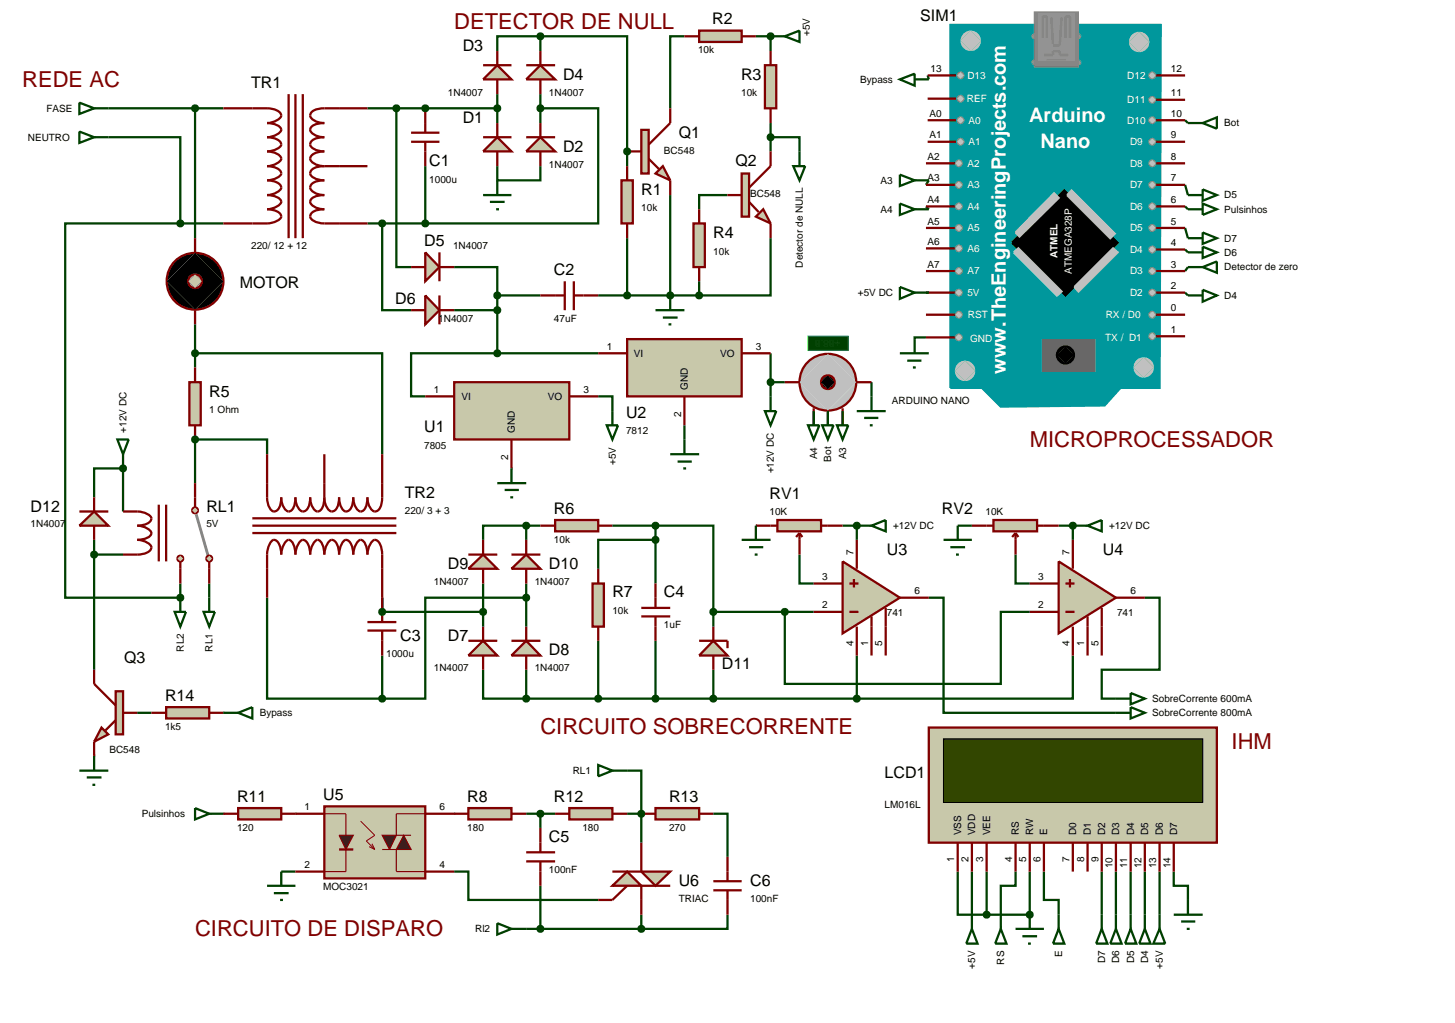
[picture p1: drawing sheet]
<svg xmlns="http://www.w3.org/2000/svg" width="257mm" height="180mm" viewBox="0 0 257 180" stroke-linecap="round" stroke-linejoin="round" font-family="sans-serif">
<defs><g id="words">
<g font-size="3.9" fill="#800000">
<text x="80.1" y="5.1">DETECTOR DE NULL</text>
<text x="3.9" y="15.3">REDE AC</text>
<text x="181.6" y="78.8">MICROPROCESSADOR</text>
<text x="95.3" y="129.5">CIRCUITO SOBRECORRENTE</text>
<text x="217.2" y="132.1">IHM</text>
<text x="34.4" y="165.1">CIRCUITO DE DISPARO</text>
</g>
<g font-size="3.5" fill="#fff">
<text x="181.5" y="21.5">Arduino</text>
<text x="183.5" y="26.1">Nano</text>
<text x="177.4" y="65.9" transform="rotate(-90 177.4 65.9)">www.TheEngineeringProjects.com</text>
</g>
<g font-size="2.8">
<text x="125.6" y="4.3">R2</text>
<text x="162.3" y="3.7">SIM1</text>
<text x="81.6" y="9">D3</text>
<text x="44.3" y="15.5">TR1</text>
<text x="99.3" y="14.1">D4</text>
<text x="130.7" y="14.1">R3</text>
<text x="81.6" y="21.7">D1</text>
<text x="75.7" y="29.3">C1</text>
<text x="99.3" y="26.8">D2</text>
<text x="119.7" y="24.3">Q1</text>
<text x="129.7" y="29.3">Q2</text>
<text x="113.1" y="34.4">R1</text>
<text x="125.8" y="42">R4</text>
<text x="74.8" y="43.4">D5</text>
<text x="42.3" y="50.9">MOTOR</text>
<text x="69.7" y="53.6">D6</text>
<text x="97.7" y="48.5">C2</text>
<text x="36.9" y="70">R5</text>
<text x="74.8" y="76.3">U1</text>
<text x="110.4" y="73.8">U2</text>
<text x="71.4" y="87.8">TR2</text>
<text x="135.7" y="88">RV1</text>
<text x="5.4" y="90.3">D12</text>
<text x="36.4" y="90.3">RL1</text>
<text x="97.7" y="90.6">R6</text>
<text x="166.1" y="90.6">RV2</text>
<text x="79" y="100.4">D9</text>
<text x="96.8" y="100.4">D10</text>
<text x="156.4" y="97.9">U3</text>
<text x="194.5" y="97.9">U4</text>
<text x="108" y="105.4">R7</text>
<text x="117.1" y="105.4">C4</text>
<text x="70.6" y="113.1">C3</text>
<text x="79" y="113.1">D7</text>
<text x="21.9" y="117">Q3</text>
<text x="96.8" y="115.6">D8</text>
<text x="127.3" y="118.1">D11</text>
<text x="29.1" y="123.6">R14</text>
<text x="156" y="137.2">LCD1</text>
<text x="41.8" y="141.4">R11</text>
<text x="57" y="141.1">U5</text>
<text x="82.4" y="141.4">R8</text>
<text x="97.7" y="141.4">R12</text>
<text x="118" y="141.4">R13</text>
<text x="96.8" y="148.6">C5</text>
<text x="119.7" y="156.2">U6</text>
<text x="132.3" y="156.2">C6</text>
</g>
<g font-size="1.8">
<text x="123.1" y="9.4">10k</text>
<text x="142.8" y="6.4" transform="rotate(-90 142.8 6.4)">+5V</text>
<text x="79" y="16.9">1N4007</text>
<text x="96.8" y="16.9">1N4007</text>
<text x="130.7" y="16.9">10k</text>
<text x="151.7" y="14.6">Bypass</text>
<text x="164.1" y="12.7">13</text>
<text x="206.5" y="17">11</text>
<text x="206.5" y="12.7">12</text>
<text x="8.2" y="19.7">FASE</text>
<text x="163.9" y="20.6">A0</text>
<text x="206.5" y="20.6">10</text>
<text x="215.9" y="22.3">Bot</text>
<text x="4.9" y="24.8">NEUTRO</text>
<text x="96.8" y="29.6">1N4007</text>
<text x="117.1" y="27.1">BC548</text>
<text x="163.6" y="28.2">A2</text>
<text x="163.9" y="24.4">A1</text>
<text x="206.5" y="28.2">8</text>
<text x="206.5" y="24.4">9</text>
<text x="75.7" y="32.2">1000u</text>
<text x="132.3" y="34.7">BC548</text>
<text x="155.3" y="32.4">A3</text>
<text x="163.6" y="35.8">A4</text>
<text x="163.6" y="32">A3</text>
<text x="206.5" y="35.8">6</text>
<text x="206.5" y="32">7</text>
<text x="215.9" y="35">D5</text>
<text x="113.1" y="37.2">10k</text>
<text x="155.3" y="37.5">A4</text>
<text x="163.6" y="39.6">A5</text>
<text x="206.5" y="39.6">5</text>
<text x="215.9" y="37.5">Pulsinhos</text>
<text x="44.3" y="44">220/ 12 + 12</text>
<text x="79.9" y="44">1N4007</text>
<text x="125.8" y="44.9">10k</text>
<text x="141.6" y="47.2" transform="rotate(-90 141.6 47.2)">Detector de NULL</text>
<text x="163.6" y="43.2">A6</text>
<text x="163.6" y="47.2">A7</text>
<text x="206.5" y="47.2">3</text>
<text x="206.5" y="43.4">4</text>
<text x="215.9" y="47.7">Detector de zero</text>
<text x="215.9" y="45.1">D6</text>
<text x="215.9" y="42.6">D7</text>
<text x="151.3" y="52.2">+5V DC</text>
<text x="206.5" y="51">2</text>
<text x="215.9" y="52.7">D4</text>
<text x="77.3" y="56.7">1N4007</text>
<text x="97.7" y="56.7">47uF</text>
<text x="206.5" y="54.9">0</text>
<text x="206.5" y="58.7">1</text>
<text x="107" y="61.7">1</text>
<text x="111.8" y="62.9">VI</text>
<text x="127" y="62.9">VO</text>
<text x="133.3" y="61.7">3</text>
<text x="76.5" y="69.3">1</text>
<text x="81.4" y="70.5">VI</text>
<text x="96.6" y="70.5">VO</text>
<text x="102.9" y="69.3">3</text>
<text x="121.3" y="68.7" transform="rotate(-90 121.3 68.7)">GND</text>
<text x="157.3" y="71.2">ARDUINO NANO</text>
<text x="22.3" y="76.3" transform="rotate(-90 22.3 76.3)">+12V DC</text>
<text x="36.9" y="72.8">1 Ohm</text>
<text x="90.8" y="76.3" transform="rotate(-90 90.8 76.3)">GND</text>
<text x="110.4" y="76.6">7812</text>
<text x="120.1" y="73.5" transform="rotate(-90 120.1 73.5)">2</text>
<text x="74.8" y="79.1">7805</text>
<text x="89.6" y="81.1" transform="rotate(-90 89.6 81.1)">2</text>
<text x="108.6" y="82" transform="rotate(-90 108.6 82)">+5V</text>
<text x="136.5" y="83.5" transform="rotate(-90 136.5 83.5)">+12V DC</text>
<text x="144.1" y="81" transform="rotate(-90 144.1 81)">A4</text>
<text x="146.6" y="81.4" transform="rotate(-90 146.6 81.4)">Bot</text>
<text x="149.2" y="81" transform="rotate(-90 149.2 81)">A3</text>
<text x="5.4" y="93">1N4007</text>
<text x="36.4" y="93">5V</text>
<text x="71.4" y="90.6">220/ 3 + 3</text>
<text x="97.7" y="95.7">10k</text>
<text x="135.7" y="90.8">10K</text>
<text x="157.5" y="93.3">+12V DC</text>
<text x="173.8" y="90.8">10K</text>
<text x="195.6" y="93.3">+12V DC</text>
<text x="150.5" y="97.8" transform="rotate(-90 150.5 97.8)">7</text>
<text x="188.6" y="97.8" transform="rotate(-90 188.6 97.8)">7</text>
<text x="76.5" y="103.2">1N4007</text>
<text x="94.3" y="103.2">1N4007</text>
<text x="145" y="102.3">3</text>
<text x="145" y="107.3">2</text>
<text x="161.3" y="104.8">6</text>
<text x="183.1" y="102.3">3</text>
<text x="183.1" y="107.3">2</text>
<text x="199.4" y="104.8">6</text>
<text x="108" y="108.3">10k</text>
<text x="117.1" y="110.8">1uF</text>
<text x="150.5" y="114" transform="rotate(-90 150.5 114)">4</text>
<text x="153.1" y="114" transform="rotate(-90 153.1 114)">1</text>
<text x="155.6" y="114" transform="rotate(-90 155.6 114)">5</text>
<text x="156.4" y="108.7">741</text>
<text x="188.6" y="114" transform="rotate(-90 188.6 114)">4</text>
<text x="191.2" y="114" transform="rotate(-90 191.2 114)">1</text>
<text x="193.7" y="114" transform="rotate(-90 193.7 114)">5</text>
<text x="197" y="108.7">741</text>
<text x="32.4" y="114.9" transform="rotate(-90 32.4 114.9)">RL2</text>
<text x="37.5" y="114.9" transform="rotate(-90 37.5 114.9)">RL1</text>
<text x="68.1" y="115.9">1000u</text>
<text x="76.5" y="118.4">1N4007</text>
<text x="94.3" y="118.4">1N4007</text>
<text x="203.2" y="123.8">SobreCorrente 600mA</text>
<text x="29.1" y="128.7">1k5</text>
<text x="45.8" y="126.3">Bypass</text>
<text x="203.2" y="126.3">SobreCorrente 800mA</text>
<text x="19.3" y="132.8">BC548</text>
<text x="101" y="136.5">RL1</text>
<text x="53.7" y="142.9">1</text>
<text x="77.5" y="142.9">6</text>
<text x="156" y="142.5">LM016L</text>
<text x="25" y="144.1">Pulsinhos</text>
<text x="41.8" y="146.5">120</text>
<text x="82.4" y="146.5">180</text>
<text x="102.7" y="146.5">180</text>
<text x="118" y="146.5">270</text>
<text x="169.5" y="147.3" transform="rotate(-90 169.5 147.3)">VSS</text>
<text x="172" y="147.3" transform="rotate(-90 172 147.3)">VDD</text>
<text x="174.6" y="147.3" transform="rotate(-90 174.6 147.3)">VEE</text>
<text x="179.7" y="147.3" transform="rotate(-90 179.7 147.3)">RS</text>
<text x="182.2" y="147.3" transform="rotate(-90 182.2 147.3)">RW</text>
<text x="184.7" y="147.3" transform="rotate(-90 184.7 147.3)">E</text>
<text x="189.8" y="147.3" transform="rotate(-90 189.8 147.3)">D0</text>
<text x="192.4" y="147.3" transform="rotate(-90 192.4 147.3)">D1</text>
<text x="194.9" y="147.3" transform="rotate(-90 194.9 147.3)">D2</text>
<text x="197.4" y="147.3" transform="rotate(-90 197.4 147.3)">D3</text>
<text x="200" y="147.3" transform="rotate(-90 200 147.3)">D4</text>
<text x="202.5" y="147.3" transform="rotate(-90 202.5 147.3)">D5</text>
<text x="205.1" y="147.3" transform="rotate(-90 205.1 147.3)">D6</text>
<text x="207.6" y="147.3" transform="rotate(-90 207.6 147.3)">D7</text>
<text x="53.7" y="153.1">2</text>
<text x="77.5" y="153.1">4</text>
<text x="96.8" y="154">100nF</text>
<text x="168.3" y="152.1" transform="rotate(-90 168.3 152.1)">1</text>
<text x="170.8" y="152.1" transform="rotate(-90 170.8 152.1)">2</text>
<text x="173.4" y="152.1" transform="rotate(-90 173.4 152.1)">3</text>
<text x="178.5" y="152.1" transform="rotate(-90 178.5 152.1)">4</text>
<text x="181" y="152.1" transform="rotate(-90 181 152.1)">5</text>
<text x="183.5" y="152.1" transform="rotate(-90 183.5 152.1)">6</text>
<text x="188.6" y="152.1" transform="rotate(-90 188.6 152.1)">7</text>
<text x="191.2" y="152.1" transform="rotate(-90 191.2 152.1)">8</text>
<text x="193.7" y="152.1" transform="rotate(-90 193.7 152.1)">9</text>
<text x="196.2" y="153.1" transform="rotate(-90 196.2 153.1)">10</text>
<text x="198.8" y="153.1" transform="rotate(-90 198.8 153.1)">11</text>
<text x="201.3" y="153.1" transform="rotate(-90 201.3 153.1)">12</text>
<text x="203.9" y="153.1" transform="rotate(-90 203.9 153.1)">13</text>
<text x="206.4" y="153.1" transform="rotate(-90 206.4 153.1)">14</text>
<text x="57" y="156.9">MOC3021</text>
<text x="119.7" y="159.1">TRIAC</text>
<text x="132.3" y="159.1">100nF</text>
<text x="83.8" y="164.4">Rl2</text>
<text x="172" y="170.8" transform="rotate(-90 172 170.8)">+5V</text>
<text x="177.1" y="170.1" transform="rotate(-90 177.1 170.1)">RS</text>
<text x="187.3" y="168.8" transform="rotate(-90 187.3 168.8)">E</text>
<text x="194.9" y="169.9" transform="rotate(-90 194.9 169.9)">D7</text>
<text x="197.4" y="169.9" transform="rotate(-90 197.4 169.9)">D6</text>
<text x="200" y="169.9" transform="rotate(-90 200 169.9)">D5</text>
<text x="202.5" y="169.9" transform="rotate(-90 202.5 169.9)">D4</text>
<text x="205.1" y="170.8" transform="rotate(-90 205.1 170.8)">+5V</text>
</g>
<g font-size="1.8" fill="#fff">
<text x="170.5" y="18">REF</text>
<text x="170.6" y="13.9">D13</text>
<text x="198.8" y="13.9">D12</text>
<text x="170.8" y="21.8">A0</text>
<text x="198.8" y="18.2">D11</text>
<text x="198.8" y="21.8">D10</text>
<text x="170.6" y="29.4">A2</text>
<text x="170.8" y="25.6">A1</text>
<text x="199.3" y="25.6">D9</text>
<text x="199.3" y="29.4">D8</text>
<text x="170.6" y="33.2">A3</text>
<text x="199.3" y="33.2">D7</text>
<text x="170.6" y="40.8">A5</text>
<text x="170.6" y="37">A4</text>
<text x="199.3" y="37">D6</text>
<text x="199.3" y="40.8">D5</text>
<text x="170.6" y="44.4">A6</text>
<text x="186.5" y="45.5" transform="rotate(-90 186.5 45.5)">ATMEL</text>
<text x="199.3" y="44.6">D4</text>
<text x="170.6" y="52.2">5V</text>
<text x="170.6" y="48.4">A7</text>
<text x="189" y="48.3" transform="rotate(-90 189 48.3)">ATMEGA328P</text>
<text x="199.3" y="48.4">D3</text>
<text x="199.3" y="52.2">D2</text>
<text x="170.7" y="56.1">RST</text>
<text x="195" y="56.1">RX / D0</text>
<text x="171.1" y="60.4">GND</text>
<text x="194.9" y="60.1">TX / D1</text>
</g>
<text font-size="1.8" fill="#008000" x="148.2" y="59.9" transform="rotate(-180 148.2 59.9)">+88.8</text>
</g></defs>
<g fill="none" stroke="#004000" stroke-width=".4">
<path d="M19.1 19.1h20.3M34.4 19.1v22.9M64.8 19.1h22.9M69.9 19.1v28h2.6M87.7 16.6v5.1M95.3 19.1h10.2v20.3h-30.5M95.3 6.4h-7.6v2.6M95.3 6.4h15.3v22.9M95.3 6.4v2.6M95.3 16.6v5.1M120.7 6.4h-2.5v12.7M133.3 6.4h2.6v2.6"/>
<path d="M163.6 13.3l.2 .7M19.1 24.2h12.7v15.2M31.8 39.4h-20.3v66h20.3v-2.5M31.8 39.4h7.6M64.8 39.4h10.2M67.4 39.4v15.3h5.1M75 29.3v10.1M87.7 29.3v2.5h7.6v-2.5M118.2 34.4v17.7M128.3 34.4h-5v2.5M135.9 24.2h5.1v2.5M135.9 21.7v5"/>
<path d="M163.3 36.4l.5 .5M163.8 31.8l-.5 .8M209 36.4l.5 .5M209 32.6l.5 1.8M209 21.2l.5 .5M34.4 57.2v7.6M80.1 47.1h7.6v5M80.1 54.7h7.6M87.7 52.1v10.2M87.7 52.1h7.6M105.5 52.1h17.8M110.6 42v10.1"/>
<path d="M123.3 49.6v2.5M135.9 42v10.1h-12.6M163.3 59.5h-2v.3M163.3 51.6h.5M209 51.6l.5 .5M209 44l.5 .5M209 40.2l.5 1.8M209.5 47.1l-.5 .7M34.4 62.3h33v17.8M87.7 62.3h-15.2v7.6h2.5M87.7 62.3h17.8M105.5 69.9h2.5v2.6"/>
<path d="M120.7 75v2.5M135.9 62.3v7.6M135.9 67.4h2.5M153.7 67.4v2.5M16.6 87.7v-5.1h5.1v7.6M16.6 95.2v22.9M16.6 97.8h5.1M47.1 80.1v-2.6h-12.7v7.7M92.8 92.7h-7.6v2.5M92.8 92.7h2.5M92.8 92.7v2.5M108 92.7h7.6"/>
<path d="M115.6 95.2h-10.1v5.1M115.6 92.7h10.2v15.2M115.6 92.7v10.2M141 97.8v5.1h2.5M148.6 92.7h2.5v2.5M168.9 92.7h2.5M179.1 97.8v5.1h2.5M186.7 92.7h2.5v2.5M36.9 102.9v2.5M47.1 105.4v17.8h20.3M67.4 105.4v2.5h17.8M67.4 115.6v7.6"/>
<path d="M85.2 118.1v5.1h7.6M85.2 102.9v7.6M92.8 105.4h-17.8v17.8h-7.6M92.8 102.9v7.6M92.8 118.1v5.1M105.5 113v10.2M115.6 113v10.2M125.8 107.9h17.7M125.8 107.9v2.6M125.8 118.1v5.1M138.4 107.9v12.7h38.1v-12.7h5.1M151.1 115.6v7.6"/>
<path d="M163.8 105.4h2.6v20.3h30.4M189.2 115.6v7.6h-38.1M201.9 105.4h2.6v12.7h-10.2v5.1h2.5M24.2 125.7h2.5M92.8 123.2h58.3M110.6 135.9h2.5v7.6M49.6 153.7h2.5M80.1 153.7h2.5v5h22.9M92.8 143.5h5.1M95.3 143.5v2.5M95.3 156.2v7.6M110.6 143.5h2.5"/>
<path d="M113.1 143.5v5.1M125.8 143.5h2.5v7.6M168.9 153.7v7.6h5.1M171.4 153.7v7.6M174 153.7v7.6M179.1 153.7v2.5h-2.6v5.1M181.6 153.7v7.6h-7.6M184.1 153.7v5h2.6v2.6M194.3 153.7v7.6M196.8 153.7v7.6M199.4 153.7v7.6M201.9 153.7v7.6"/>
<path d="M204.5 153.7v7.6M207 153.7v2.5h2.5v2.5M92.8 163.8h20.3M113.1 161.3v2.5M128.3 161.3v2.5h-15.2"/>
</g>
<path d="M87.7 24.2l2.5 2.5h-5z" fill="#c8c8aa" stroke="#800000" stroke-width=".4"/>
<path d="M85.2 24.2h5M87.7 21.7v2.5M87.7 26.7v2.6" fill="none" stroke="#800000" stroke-width=".4"/>
<path d="M95.3 24.2l2.6 2.5h-5.1z" fill="#c8c8aa" stroke="#800000" stroke-width=".4"/>
<path d="M92.8 24.2h5.1M95.3 21.7v2.5M95.3 26.7v2.6" fill="none" stroke="#800000" stroke-width=".4"/>
<path d="M87.7 11.5l2.5 2.5h-5z" fill="#c8c8aa" stroke="#800000" stroke-width=".4"/>
<path d="M85.2 11.5h5M87.7 9v2.5M87.7 14v2.6" fill="none" stroke="#800000" stroke-width=".4"/>
<path d="M95.3 11.5l2.6 2.5h-5.1z" fill="#c8c8aa" stroke="#800000" stroke-width=".4"/>
<path d="M92.8 11.5h5.1M95.3 9v2.5M95.3 14v2.6" fill="none" stroke="#800000" stroke-width=".4"/>
<path d="M87.4 18.7l.3-.1-.5 .5zM87.7 18.6l.4 .2 .1 .3zM87.7 19.6l.5-.5-.2 .4zM87.2 19.1l.5 .5-.4-.2z" fill="#004000" stroke="#004000" stroke-width=".4"/>
<path d="M87.7 18.6l.5 .5-.5 .5-.5-.5z" fill="#004000"/>
<path d="M39.4 19.1h7.7a3.1 3.1 0 0 1 2.4 .9 .9 .9 0 0 1-.7 1.2l-1.1 .4-.6 .1a3.3 3.3 0 0 1 2.4 .9l.1 .3a2.73 2.73 0 0 1-2.5 1.3 3.1 3.1 0 0 1 2.4 .9l.1 .4a2.7 2.7 0 0 1-2.5 1.2 2.4 2.4 0 0 1 2.5 1.3 2.73 2.73 0 0 1-2.5 1.3 3.1 3.1 0 0 1 2.4 .9l.1 .4a2.7 2.7 0 0 1-2.5 1.2 3.1 3.1 0 0 1 2.4 .9 .9 .9 0 0 1-.7 1.2l-1.1 .4-.6 .1a3.3 3.3 0 0 1 2.4 .9l.1 .3a2.73 2.73 0 0 1-2.5 1.3 3.1 3.1 0 0 1 2.4 .9l.1 .4a2.7 2.7 0 0 1-2.5 1.2h-7.7M50.9 16.6v25.4M52.1 16.6v25.4M53.4 16.6v25.4M64.8 19.1h-7.6a2.77 2.77 0 0 0-2.4 .9 .93 .93 0 0 0 .6 1.2l1.1 .4 .7 .1a2.92 2.92 0 0 0-2.4 .9 .9 .9 0 0 0 .6 1.1l1.1 .4 .7 .1a2.77 2.77 0 0 0-2.4 .9 .87 .87 0 0 0 .6 1.2l1.1 .3 .7 .1a2.83 2.83 0 0 0-2.4 1 .91 .91 0 0 0 .6 1.1l1.1 .4 .7 .1M57.2 29.3a2.77 2.77 0 0 0-2.4 .9 .87 .87 0 0 0 .6 1.2l1.1 .3 .7 .1a2.77 2.77 0 0 0-2.4 .9 .93 .93 0 0 0 .6 1.2l1.1 .4 .7 .1a2.92 2.92 0 0 0-2.4 .9 .9 .9 0 0 0 .6 1.1l1.1 .4 .7 .1a2.77 2.77 0 0 0-2.4 .9 .87 .87 0 0 0 .6 1.2l1.1 .3 .7 .1h7.6M57.2 29.3h7.6" fill="none" stroke="#800000" stroke-width=".4"/>
<g fill="#c8c8aa" stroke="#800000" stroke-width=".4">
<path d="M116.9 29.3l1.3 2.5-2.6-1.2z"/>
<path d="M113.1 22.9h1.3v7.7h-1.3z"/>
</g>
<path d="M118.2 19.1v2.6l-3.8 3.8M110.6 26.7h2.5M114.4 28l1.8 1.8M118.2 31.8v2.6" fill="none" stroke="#800000" stroke-width=".4"/>
<g fill="#c8c8aa" stroke="#800000" stroke-width=".4">
<path d="M133.3 38.2l1.3-1.3 1.3 2.5z"/>
<path d="M130.8 30.6h1.3v7.6h-1.3z"/>
</g>
<path d="M128.3 34.4h2.5M132.1 35.6l1.7 1.8M135.9 26.7v2.6l-3.8 3.8M135.9 39.4v2.6" fill="none" stroke="#800000" stroke-width=".4"/>
<path d="M109.6 31.8h2v7.6h-2z" fill="#c8c8aa" stroke="#800000" stroke-width=".4"/>
<path d="M75 19.1v4.3M72.5 23.4h5M72.5 25h5M75 25v4.3M110.6 29.3v2.5M110.6 39.4v2.6" fill="none" stroke="#800000" stroke-width=".4"/>
<path d="M123.3 5.4h7.5v2h-7.5z" fill="#c8c8aa" stroke="#800000" stroke-width=".4"/>
<path d="M120.7 6.4h2.6M130.8 6.4h2.5" fill="none" stroke="#800000" stroke-width=".4"/>
<path d="M134.9 11.5h2v7.6h-2z" fill="#c8c8aa" stroke="#800000" stroke-width=".4"/>
<path d="M135.9 9v2.5M135.9 19.1v2.6" fill="none" stroke="#800000" stroke-width=".4"/>
<path d="M122.3 39.4h2v7.7h-2z" fill="#c8c8aa" stroke="#800000" stroke-width=".4"/>
<path d="M123.3 36.9v2.5M123.3 47.1v2.5" fill="none" stroke="#800000" stroke-width=".4"/>
<path d="M139.9 29.3h2.1l-1 2.5zM141 26.7v2.6" fill="none" stroke="#004000" stroke-width=".4"/>
<path d="M75 44.5l2.5 2.6-2.5 2.5z" fill="#c8c8aa" stroke="#800000" stroke-width=".4"/>
<path d="M72.5 47.1h2.5M77.5 44.5v5.1M77.5 47.1h2.6" fill="none" stroke="#800000" stroke-width=".4"/>
<path d="M75 52.1l2.5 2.6-2.5 2.5z" fill="#c8c8aa" stroke="#800000" stroke-width=".4"/>
<path d="M72.5 54.7h2.5M77.5 52.1v5.1M77.5 54.7h2.6" fill="none" stroke="#800000" stroke-width=".4"/>
<path d="M74.7 18.7l.3-.1-.5 .5zM75 18.6l.4 .2 .1 .3zM75 19.6l.5-.5-.2 .4zM74.5 19.1l.5 .5-.4-.2z" fill="#004000" stroke="#004000" stroke-width=".4"/>
<path d="M75 18.6l.5 .5-.5 .5-.5-.5z" fill="#004000"/>
<path d="M69.5 18.8l.4-.2-.5 .5zM69.9 18.6l.4 .2 .1 .3zM69.9 19.6l.5-.5-.1 .3zM69.4 19.1l.5 .5-.3-.1z" fill="#004000" stroke="#004000" stroke-width=".4"/>
<path d="M69.9 18.6l.5 .5-.5 .5-.5-.5z" fill="#004000"/>
<path d="M67 39.1l.4-.2-.5 .5zM67.4 38.9l.3 .1 .2 .4zM67.4 39.9l.5-.5-.2 .4zM66.9 39.4l.5 .5-.4-.2z" fill="#004000" stroke="#004000" stroke-width=".4"/>
<path d="M66.9 39.4l.5-.5 .5 .5-.5 .5z" fill="#004000"/>
<path d="M80.1 67.4h20.3v10.1h-20.3z" fill="#c8c8aa" stroke="#800000" stroke-width=".4"/>
<path d="M75 69.9h5.1M90.2 77.5v5.1M100.4 69.9h5.1" fill="none" stroke="#800000" stroke-width=".4"/>
<path d="M110.6 59.8h20.2v10.1h-20.2z" fill="#c8c8aa" stroke="#800000" stroke-width=".4"/>
<path d="M95.3 52.1h4.3M99.6 49.6v5.1M101.2 49.6v5.1M101.2 52.1h4.3M105.5 62.3h5.1M120.7 69.9v5.1M130.8 62.3h5.1" fill="none" stroke="#800000" stroke-width=".4"/>
<path d="M135.9 6.4h2.5M138.4 6.4l2.6-1v2zM107 75h2l-1 2.5zM108 72.5v2.5M134.9 72.5h2l-1 2.5zM135.9 69.9v2.6M87.7 85.2h5.1M89 86.4h2.5M90 87.7h.5M90.2 82.6v2.6" fill="none" stroke="#004000" stroke-width=".4"/>
<path d="M87.3 51.8l.4-.2-.5 .5zM87.7 51.6l.3 .1 .2 .4zM87.7 52.6l.5-.5-.2 .4zM87.2 52.1l.5 .5-.4-.2z" fill="#004000" stroke="#004000" stroke-width=".4"/>
<path d="M87.2 52.1l.5-.5 .5 .5-.5 .5z" fill="#004000"/>
<path d="M85.2 113l2.5 2.6h-5.1z" fill="#c8c8aa" stroke="#800000" stroke-width=".4"/>
<path d="M82.6 113h5.1M85.2 110.5v2.5M85.2 115.6v2.5" fill="none" stroke="#800000" stroke-width=".4"/>
<path d="M92.8 113l2.5 2.6h-5.1z" fill="#c8c8aa" stroke="#800000" stroke-width=".4"/>
<path d="M90.2 113h5.1M92.8 110.5v2.5M92.8 115.6v2.5" fill="none" stroke="#800000" stroke-width=".4"/>
<path d="M82.6 100.3l2.6-2.5 2.5 2.5z" fill="#c8c8aa" stroke="#800000" stroke-width=".4"/>
<path d="M82.6 97.8h5.1M85.2 95.2v2.6M85.2 100.3v2.6" fill="none" stroke="#800000" stroke-width=".4"/>
<path d="M90.2 100.3l2.6-2.5 2.5 2.5z" fill="#c8c8aa" stroke="#800000" stroke-width=".4"/>
<g fill="none" stroke="#800000" stroke-width=".4">
<path d="M44.5 92.7h25.4M44.5 94h25.4M44.5 91.4h25.4M47.1 80.1v7.6a2.36 2.36 0 0 0 1.2 2.5 1.33 1.33 0 0 0 1.1-1.2l.2-1.3a2.38 2.38 0 0 0 1.3 2.5 1.3 1.3 0 0 0 1-1.2l.2-1.3a2.38 2.38 0 0 0 1.3 2.5 1.33 1.33 0 0 0 1.1-1.2l.2-1.3a2.38 2.38 0 0 0 1.3 2.5 1.3 1.3 0 0 0 1-1.2l.2-1.3M57.2 80.1v7.6M67.4 80.1v7.6a2.77 2.77 0 0 1-.9 2.4 .93 .93 0 0 1-1.2-.6l-.4-1.1-.1-.7a2.92 2.92 0 0 1-.9 2.4 .9 .9 0 0 1-1.1-.6l-.4-1.1-.1-.7a2.77 2.77 0 0 1-.9 2.4 .87 .87 0 0 1-1.2-.6l-.3-1.1-.1-.7a2.77 2.77 0 0 1-.9 2.4 .93 .93 0 0 1-1.2-.6l-.4-1.1-.1-.7M90.2 97.8h5.1M92.8 95.2v2.6M47.1 105.4v-7.6a2.77 2.77 0 0 1 1.2-2.6 1.5 1.5 0 0 1 1.1 1.3l.2 1.3a2.79 2.79 0 0 1 1.3-2.6 1.5 1.5 0 0 1 1 1.3l.2 1.3a2.79 2.79 0 0 1 1.3-2.6 1.5 1.5 0 0 1 1.1 1.3l.2 1.3a2.79 2.79 0 0 1 1.3-2.6 1.5 1.5 0 0 1 1 1.3l.2 1.3a2.79 2.79 0 0 1 1.3-2.6 1.5 1.5 0 0 1 1.1 1.3l.2 1.3a2.77 2.77 0 0 1 1.2-2.6 1.5 1.5 0 0 1 1.1 1.3l.2 1.3a2.79 2.79 0 0 1 1.3-2.6 1.5 1.5 0 0 1 1 1.3l.2 1.3a2.79 2.79 0 0 1 1.3-2.6 1.5 1.5 0 0 1 1.1 1.3l.2 1.3v11.9M64.8 109.7h5.1M64.8 111.2h5.1M67.4 111.2v4.4"/>
<path d="M92.8 100.3v2.6"/>
</g>
<path d="M97.9 91.7h7.6v2h-7.6z" fill="#c8c8aa" stroke="#800000" stroke-width=".4"/>
<path d="M95.3 92.7h2.6M105.5 92.7h2.5" fill="none" stroke="#800000" stroke-width=".4"/>
<path d="M104.5 102.9h2v7.6h-2z" fill="#c8c8aa" stroke="#800000" stroke-width=".4"/>
<path d="M105.5 100.3v2.6M105.5 110.5v2.5" fill="none" stroke="#800000" stroke-width=".4"/>
<path d="M125.8 113l2.5 2.6h-5z" fill="#c8c8aa" stroke="#800000" stroke-width=".4"/>
<path d="M123.3 113h5v1.3M125.8 110.5v2.5M125.8 115.6v2.5" fill="none" stroke="#800000" stroke-width=".4"/>
<path d="M148.6 99l10.1 6.4-10.1 6.3z" fill="#c8c8aa" stroke="#800000" stroke-width=".4"/>
<g fill="none" stroke="#800000" stroke-width=".4">
<path d="M151.1 95.2v5.1M113.1 107.2h5.1M113.1 108.7h5.1M115.6 102.9v4.3M115.6 108.7v4.3M143.5 107.9h5.1M143.5 102.9h5.1M149.8 107.9h1.6M149.8 102.9h1.6M150.6 102.1v1.5M151.1 110.5v5.1M153.7 108.7v6.9"/>
<path d="M156.2 107.2v8.4M158.7 105.4h5.1"/>
</g>
<path d="M137.1 91.7h7.7v2h-7.7z" fill="#c8c8aa" stroke="#800000" stroke-width=".4"/>
<path d="M133.3 92.7h3.8M141 94l-.6 .7M141 94l.5 .7M141 94v3.8M144.8 92.7h3.8" fill="none" stroke="#800000" stroke-width=".4"/>
<path d="M151.1 92.7h2.6M153.7 92.7l2.5-1v2z" fill="none" stroke="#004000" stroke-width=".4"/>
<path d="M150.8 92.3l.3-.1-.5 .5zM151.1 92.2l.4 .2 .1 .3zM151.6 92.7l-.2 .4-.3 .1zM150.6 92.7l.5 .5-.3-.1z" fill="#004000" stroke="#004000" stroke-width=".4"/>
<path d="M151.1 92.2l.5 .5-.5 .5-.5-.5z" fill="#004000"/>
<path d="M130.8 95.2h5.1M132.1 96.5h2.5M133.1 97.8h.5M133.3 92.7v2.5" fill="none" stroke="#004000" stroke-width=".4"/>
<path d="M186.7 99l10.1 6.4-10.1 6.3z" fill="#c8c8aa" stroke="#800000" stroke-width=".4"/>
<path d="M189.2 95.2v5.1M181.6 107.9h5.1M181.6 102.9h5.1M187.9 107.9h1.6M187.9 102.9h1.6M188.7 102.1v1.5M189.2 110.5v5.1M191.8 108.7v6.9M194.3 107.2v8.4M196.8 105.4h5.1" fill="none" stroke="#800000" stroke-width=".4"/>
<path d="M175.2 91.7h7.7v2h-7.7z" fill="#c8c8aa" stroke="#800000" stroke-width=".4"/>
<path d="M171.4 92.7h3.8M179.1 94l-.6 .7M179.1 94l.5 .7M179.1 94v3.8M182.9 92.7h3.8" fill="none" stroke="#800000" stroke-width=".4"/>
<path d="M189.2 92.7h2.6M191.8 92.7l2.5-1v2z" fill="none" stroke="#004000" stroke-width=".4"/>
<path d="M188.9 92.3l.3-.1-.5 .5zM189.2 92.2l.4 .2 .1 .3zM189.7 92.7l-.1 .3-.4 .2zM188.7 92.7l.5 .5-.4-.2z" fill="#004000" stroke="#004000" stroke-width=".4"/>
<path d="M189.2 92.2l.5 .5-.5 .5-.5-.5z" fill="#004000"/>
<path d="M166.4 95.2h5M167.6 96.5h2.6M168.6 97.8h.5M168.9 92.7v2.5M196.8 123.2h2.6M196.8 125.7h2.6M199.4 122.2l2.5 1-2.5 1zM199.4 124.7l2.5 1-2.5 1z" fill="none" stroke="#004000" stroke-width=".4"/>
<path d="M57.2 142.2h17.8v12.7h-17.8z" fill="#c8c8aa" stroke="#800000" stroke-width=".4"/>
<path d="M59.8 147.3h2.5l-1.3 2.5z" fill="#400000" stroke="#800000" stroke-width=".2"/>
<path d="M59.8 149.8h2.5" fill="none" stroke="#800000" stroke-width=".4"/>
<g fill="#400000" stroke="#800000" stroke-width=".2">
<path d="M71.2 147.3l1.3 2.5h-2.6z"/>
<path d="M67.4 147.3h2.5l-1.2 2.5z"/>
</g>
<path d="M57.2 143.5h3.8v3.8M61 149.8v3.9h-3.8M67.4 149.8h2.5v3.9h5.1M75 143.5h-5.1v3.8h2.6" fill="none" stroke="#800000" stroke-width=".2"/>
<path d="M63.6 144.8l2.5 2.5-1.5 1 1.5 1.5M65.1 149.3l1 .5M65.6 148.8l.5 1" fill="none" stroke="#800000" stroke-width=".18"/>
<path d="M52.1 143.5h5.1M52.1 153.7h5.1M75 143.5h5.1M75 153.7h5.1" fill="none" stroke="#800000" stroke-width=".4"/>
<path d="M34.4 142.5l2.5 1-2.5 1zM36.9 143.5h2.5M47.1 156.2h5M48.3 157.5h2.6M49.4 158.7h.5M49.6 153.7v2.5" fill="none" stroke="#004000" stroke-width=".4"/>
<g fill="#c8c8aa" stroke="#800000" stroke-width=".4">
<path d="M113.1 153.7h5.1l-2.6 2.5z"/>
<path d="M108 156.2l2.6-2.5 2.5 2.5z"/>
</g>
<path d="M110.6 156.2l-2.6 2.5h-2.5M113.1 148.6v5.1h-5.1M118.2 156.2h-5.1v5.1" fill="none" stroke="#800000" stroke-width=".4"/>
<path d="M30.6 46.4a5 5 0 0 1 3.8-1.8l-5 5a5 5 0 0 1 1.2-3.2zM34.4 44.6a5 5 0 0 1 5 5zM39.4 49.6a5 5 0 0 1-5 5zM29.4 49.6l5 5a5 5 0 0 1-5-5z" fill="#000" stroke="#800000" stroke-width=".4"/>
<path d="M29.4 49.6l5-5 5 5-5 5z" fill="#000"/>
<path d="M33.4 48.9l.6-.4 .4-.1-1.2 1.2zM34.4 48.4a1.16 1.16 0 0 1 1.2 1.2zM35.6 49.6a1.16 1.16 0 0 1-1.2 1.2zM33.2 49.6l1.2 1.2a1.16 1.16 0 0 1-1.2-1.2z" fill="#c8c8aa" stroke="#800000" stroke-width=".4"/>
<path d="M33.2 49.6l1.2-1.2 1.2 1.2-1.2 1.2z" fill="#c8c8aa"/>
<path d="M34.4 42v2.5M34.4 54.7v2.5" fill="none" stroke="#800000" stroke-width=".4"/>
<path d="M167.6 4.4h37.1l-.2 64h-6.9l-2.8 3.1-18.3 .2-3.3-3.3h-5.6z" fill="#00979c" stroke="#00979c" stroke-width=".4"/>
<g fill="#000" stroke="#000" stroke-width=".4">
<path d="M187.7 33.6l9.4 9.2-9.2 9.3-9.4-9.3z"/>
<path d="M186.7 61.7l.7-.5 .5-.1-1.5 1.5zM187.9 61.1a1.54 1.54 0 0 1 1.5 1.5zM187.9 64.1l1.5-1.5a1.54 1.54 0 0 1-1.5 1.5zM186.4 62.6l1.5 1.5a1.54 1.54 0 0 1-1.5-1.5z"/>
</g>
<g fill="#c0c0c0" stroke="#c0c0c0" stroke-width=".4">
<path d="M185.9 34.1l.8 .8-6.9 6.8-.7-.7z"/>
<path d="M189.5 50.6l6.8-6.8 .8 .7-6.9 6.9z"/>
<path d="M188.2 34.4l.8-.8 7.6 7.6-.8 .8z"/>
<path d="M178.8 44.5l.8-.7 7.6 7.6-.8 .7z"/>
</g>
<path d="M183.9 60h9.1v5.4h-9.1z" fill="#686767" stroke="#686767" stroke-width=".4"/>
<path d="M186.4 62.6l1.5-1.5 1.5 1.5-1.5 1.5z" fill="#000"/>
<g fill="#c0c0c0">
<path d="M168.4 65.4l1.8-1.8 1.8 1.8-1.8 1.8z"/>
<path d="M202.6 17.6l.6-.6 .6 .6-.6 .6z"/>
<path d="M202.6 13.3l.6-.6 .6 .6-.6 .6z"/>
<path d="M202.6 21.2l.6-.6 .6 .6-.6 .6z"/>
<path d="M202.6 25l.6-.6 .6 .6-.6 .6z"/>
<path d="M202.6 32.6l.6-.6 .6 .6-.6 .6z"/>
<path d="M203.2 28.2l.6 .6-.6 .6-.6-.6z"/>
<path d="M203.2 35.8l.6 .6-.6 .6-.6-.6z"/>
<path d="M203.2 39.6l.6 .6-.6 .6-.6-.6z"/>
<path d="M203.2 47.2l.6 .6-.6 .6-.6-.6z"/>
<path d="M202.6 44l.6-.6 .6 .6-.6 .6z"/>
<path d="M203.2 51l.6 .6-.6 .6-.6-.6z"/>
<path d="M202.6 55.5l.6-.6 .6 .6-.6 .6z"/>
<path d="M202.6 59.3l.6-.6 .6 .6-.6 .6z"/>
<path d="M168.8 13.3l.6-.6 .6 .6-.6 .6z"/>
<path d="M168.8 17.4l.6-.6 .6 .6-.6 .6z"/>
<path d="M168.8 21.2l.6-.6 .6 .6-.6 .6z"/>
<path d="M169.1 28.2l.6 .6-.6 .6-.6-.6z"/>
<path d="M168.8 25l.6-.6 .6 .6-.6 .6z"/>
<path d="M168.5 32.6l.6-.6 .6 .6-.6 .6z"/>
<path d="M169.1 35.8l.6 .6-.6 .6-.6-.6z"/>
<path d="M168.5 43.8l.6-.6 .6 .6-.6 .6z"/>
<path d="M169.1 39.6l.6 .6-.6 .6-.6-.6z"/>
<path d="M169.1 47.2l.6 .6-.6 .6-.6-.6z"/>
<path d="M169.1 51l.6 .6-.6 .6-.6-.6z"/>
<path d="M168.5 59.5l.6-.6 .6 .6-.6 .6z"/>
<path d="M169.1 54.9l.6 .6-.6 .6-.6-.6z"/>
<path d="M199.9 64.8l1.8-1.8 1.8 1.8-1.8 1.8z"/>
<path d="M168.9 64.1l.8-.4 .5-.1-1.8 1.8 .1-.5zM170.2 63.6a1.79 1.79 0 0 1 1.8 1.8zM172 65.4a1.79 1.79 0 0 1-1.8 1.8zM168.4 65.4l1.8 1.8a1.79 1.79 0 0 1-1.8-1.8z"/>
<path d="M200.4 63.5l.8-.4 .5-.1-1.8 1.8 .1-.5zM201.7 63a1.79 1.79 0 0 1 1.8 1.8zM203.5 64.8a1.79 1.79 0 0 1-1.8 1.8zM199.9 64.8l1.8 1.8a1.79 1.79 0 0 1-1.8-1.8z"/>
</g>
<g fill="#c0c0c0" stroke="#808080" stroke-width=".2">
<path d="M202.8 17.2l.4-.2-.6 .6zM203.2 17a.65 .65 0 0 1 .6 .6zM203.2 18.2l.6-.6a.65 .65 0 0 1-.6 .6zM202.6 17.6l.6 .6a.65 .65 0 0 1-.6-.6z"/>
<path d="M202.8 12.9l.4-.2-.6 .6zM203.2 12.7a.65 .65 0 0 1 .6 .6zM203.2 13.9l.6-.6a.65 .65 0 0 1-.6 .6zM202.6 13.3l.6 .6a.65 .65 0 0 1-.6-.6z"/>
<path d="M202.8 20.8l.4-.2-.6 .6zM203.2 20.6a.65 .65 0 0 1 .6 .6zM203.8 21.2a.65 .65 0 0 1-.6 .6zM202.6 21.2l.6 .6a.65 .65 0 0 1-.6-.6z"/>
<path d="M202.8 24.6l.4-.2-.6 .6zM203.2 24.4a.65 .65 0 0 1 .6 .6zM203.8 25a.65 .65 0 0 1-.6 .6zM202.6 25l.6 .6a.65 .65 0 0 1-.6-.6z"/>
<path d="M202.8 32.2l.4-.2-.6 .6zM203.2 32a.65 .65 0 0 1 .6 .6zM203.8 32.6a.65 .65 0 0 1-.6 .6zM202.6 32.6l.6 .6a.65 .65 0 0 1-.6-.6z"/>
<path d="M202.8 28.4l.4-.2-.6 .6zM203.2 28.2a.65 .65 0 0 1 .6 .6zM203.8 28.8a.65 .65 0 0 1-.6 .6zM202.6 28.8l.6 .6a.65 .65 0 0 1-.6-.6z"/>
<path d="M202.8 36l.4-.2-.6 .6zM203.2 35.8a.65 .65 0 0 1 .6 .6zM203.8 36.4a.65 .65 0 0 1-.6 .6zM202.6 36.4l.6 .6a.65 .65 0 0 1-.6-.6z"/>
<path d="M202.8 39.8l.4-.2-.6 .6zM203.2 39.6a.65 .65 0 0 1 .6 .6zM203.2 40.8l.6-.6a.65 .65 0 0 1-.6 .6zM202.6 40.2l.6 .6a.65 .65 0 0 1-.6-.6z"/>
<path d="M202.8 47.4l.4-.2-.6 .6zM203.2 47.2a.65 .65 0 0 1 .6 .6zM203.8 47.8a.65 .65 0 0 1-.6 .6zM202.6 47.8l.6 .6a.65 .65 0 0 1-.6-.6z"/>
<path d="M202.8 43.6l.4-.2-.6 .6zM203.2 43.4a.65 .65 0 0 1 .6 .6zM203.8 44a.65 .65 0 0 1-.6 .6zM202.6 44l.6 .6a.65 .65 0 0 1-.6-.6z"/>
<path d="M202.8 51.2l.4-.2-.6 .6zM203.2 51a.65 .65 0 0 1 .6 .6zM203.2 52.2l.6-.6a.65 .65 0 0 1-.6 .6zM202.6 51.6l.6 .6a.65 .65 0 0 1-.6-.6z"/>
<path d="M202.8 55.1l.4-.2-.6 .6zM203.2 54.9a.65 .65 0 0 1 .6 .6zM203.8 55.5a.65 .65 0 0 1-.6 .6zM202.6 55.5l.6 .6a.65 .65 0 0 1-.6-.6z"/>
<path d="M202.8 58.9l.4-.2-.6 .6zM203.2 58.7a.65 .65 0 0 1 .6 .6zM203.8 59.3a.65 .65 0 0 1-.6 .6zM202.6 59.3l.6 .6a.65 .65 0 0 1-.6-.6z"/>
<path d="M169 12.9l.4-.2-.6 .6zM169.4 12.7a.65 .65 0 0 1 .6 .6zM169.4 13.9l.6-.6a.65 .65 0 0 1-.6 .6zM168.8 13.3l.6 .6a.65 .65 0 0 1-.6-.6z"/>
<path d="M169 17l.4-.2-.6 .6zM169.4 16.8a.65 .65 0 0 1 .6 .6zM169.4 18l.6-.6a.65 .65 0 0 1-.6 .6zM168.8 17.4l.6 .6a.65 .65 0 0 1-.6-.6z"/>
<path d="M169 20.8l.4-.2-.6 .6zM169.4 20.6a.65 .65 0 0 1 .6 .6zM169.4 21.8l.6-.6a.65 .65 0 0 1-.6 .6zM168.8 21.2l.6 .6a.65 .65 0 0 1-.6-.6z"/>
<path d="M168.7 28.4l.4-.2-.6 .6zM169.1 28.2a.64 .64 0 0 1 .6 .6zM169.7 28.8a.65 .65 0 0 1-.6 .6zM168.5 28.8l.6 .6a.65 .65 0 0 1-.6-.6z"/>
<path d="M169 24.6l.4-.2-.6 .6zM169.4 24.4a.65 .65 0 0 1 .6 .6zM169.4 25.6l.6-.6a.65 .65 0 0 1-.6 .6zM168.8 25l.6 .6a.65 .65 0 0 1-.6-.6z"/>
<path d="M168.7 32.2l.4-.2-.6 .6zM169.1 32a.64 .64 0 0 1 .6 .6zM169.7 32.6a.64 .64 0 0 1-.6 .6zM168.5 32.6l.6 .6a.65 .65 0 0 1-.6-.6z"/>
<path d="M168.7 36l.4-.2-.6 .6zM169.1 35.8a.65 .65 0 0 1 .6 .6zM169.7 36.4a.65 .65 0 0 1-.6 .6zM168.5 36.4l.6 .6a.65 .65 0 0 1-.6-.6z"/>
<path d="M168.7 43.4l.4-.2-.6 .6zM169.1 43.2a.64 .64 0 0 1 .6 .6zM169.7 43.8a.64 .64 0 0 1-.6 .6zM168.5 43.8l.6 .6a.65 .65 0 0 1-.6-.6z"/>
<path d="M168.7 39.8l.4-.2-.6 .6zM169.1 39.6a.64 .64 0 0 1 .6 .6zM169.1 40.8l.6-.6a.64 .64 0 0 1-.6 .6zM168.5 40.2l.6 .6a.64 .64 0 0 1-.6-.6z"/>
<path d="M168.7 47.4l.4-.2-.6 .6zM169.1 47.2a.65 .65 0 0 1 .6 .6zM169.7 47.8a.65 .65 0 0 1-.6 .6zM168.5 47.8l.6 .6a.65 .65 0 0 1-.6-.6z"/>
<path d="M168.7 51.2l.4-.2-.6 .6zM169.1 51a.64 .64 0 0 1 .6 .6zM169.1 52.2l.6-.6a.64 .64 0 0 1-.6 .6zM168.5 51.6l.6 .6a.64 .64 0 0 1-.6-.6z"/>
<path d="M168.7 59.1l.4-.2-.6 .6zM169.1 58.9a.64 .64 0 0 1 .6 .6zM169.7 59.5a.64 .64 0 0 1-.6 .6zM168.5 59.5l.6 .6a.65 .65 0 0 1-.6-.6z"/>
<path d="M168.7 55.1l.4-.2-.6 .6zM169.1 54.9a.64 .64 0 0 1 .6 .6zM169.7 55.5a.65 .65 0 0 1-.6 .6zM168.5 55.5l.6 .6a.65 .65 0 0 1-.6-.6z"/>
</g>
<g fill="#939393">
<path d="M189.7 6.4l.5-.5 .5 .5-.5 .5z"/>
<path d="M182.4 5.9l.5 .5-.5 .5-.5-.5z"/>
<path d="M189.7 11l.5-.5 .5 .5-.5 .5z"/>
<path d="M181.9 11l.5-.5 .5 .5-.5 .5z"/>
<path d="M189.8 6.1l.4-.2-.5 .5zM190.2 5.9l.4 .2 .1 .3zM190.7 6.4l-.1 .3-.4 .2zM189.7 6.4l.5 .5-.3-.1z"/>
<path d="M182.1 6l.3-.1-.5 .5zM182.4 5.9l.3 .1 .2 .4zM182.4 6.9l.5-.5-.2 .4zM181.9 6.4l.5 .5-.4-.2z"/>
<path d="M189.8 10.7l.4-.2-.5 .5zM190.2 10.5l.4 .2 .1 .3zM190.2 11.5l.5-.5-.1 .3zM189.7 11l.5 .5-.3-.1z"/>
<path d="M182 10.7l.4-.2-.5 .5zM182.4 10.5l.3 .1 .2 .4zM182.4 11.5l.5-.5-.2 .4zM181.9 11l.5 .5-.4-.2z"/>
</g>
<path d="M182.4 2.1h7.8v9.7h-7.8z" fill="#808080" stroke="#808080" stroke-width=".18"/>
<path d="M183.1 2.4h6.4v8.3h-6.4z" fill="#939393" stroke="#939393" stroke-width=".18"/>
<path d="M183.9 6.7v-3.8h.7v3.8M184.1 9.7h1.6v-.7h1.2v.7h1.5M185.4 3.1l.3 4.6M187.2 3.1l-.3 4.9h-1.2M187.9 6.7v-3.8h.8v3.8" fill="none" stroke="#808080" stroke-width=".4"/>
<path d="M184.6 10.5h3.3" fill="none" stroke="#808080" stroke-width=".2"/>
<g fill="#c0c0c0">
<path d="M199.1 7.4l1.8-1.8 1.8 1.8-1.8 1.8z"/>
<path d="M169.4 7.2l1.8-1.8 1.8 1.8-1.8 1.8z"/>
<path d="M199.6 6.1l.8-.4 .5-.1-1.8 1.8 .1-.5zM200.9 5.6a1.79 1.79 0 0 1 1.8 1.8zM202.7 7.4a1.79 1.79 0 0 1-1.8 1.8zM199.1 7.4l1.8 1.8a1.79 1.79 0 0 1-1.8-1.8z"/>
<path d="M169.9 5.9l.8-.4 .5-.1-1.8 1.8 .1-.5zM171.2 5.4a1.79 1.79 0 0 1 1.8 1.8zM171.2 9l1.8-1.8a1.79 1.79 0 0 1-1.8 1.8zM169.4 7.2l1.8 1.8a1.79 1.79 0 0 1-1.8-1.8z"/>
</g>
<g fill="none" stroke="#800000" stroke-width=".4">
<path d="M163.6 13.3h5M163.6 17.4h5M203.9 17.6h5.1M203.9 13.3h5.1M163.3 36.4h5.1M163.3 32.6h5.1M163.3 28.8h5.1M163.6 25h5M163.6 21.2h5M203.9 36.4h5.1M203.9 32.6h5.1M203.9 28.8h5.1"/>
<path d="M203.9 25h5.1M203.9 21.2h5.1M163.3 55.5h5.1M163.3 51.6h5.1M163.3 47.8h5.1M163.3 40.2h5.1M163.3 59.5h5.1M163.3 43.8h5.1M203.9 55.5h5.1M203.9 59.3h5.1M203.9 51.6h5.1M203.9 47.8h5.1"/>
<path d="M203.9 44h5.1M203.9 40.2h5.1"/>
</g>
<path d="M209.5 36.9h2.6M212.1 35.9l2.5 1-2.5 1zM158.7 50.6l2.6 1-2.6 1.1zM161.3 51.6h2.5M209.5 47.1h2.6M212.1 47.1l2.5-1v2z" fill="none" stroke="#004000" stroke-width=".4"/>
<path d="M163.8 128.3h50.8v20.3h-50.8z" fill="#c8c8aa" stroke="#800000" stroke-width=".4"/>
<path d="M166.4 130.3h45.7v11.2h-45.7z" fill="#324600" stroke="#000" stroke-width=".2"/>
<g fill="none" stroke="#800000" stroke-width=".4">
<path d="M168.9 148.6v5.1M171.4 148.6v5.1M174 148.6v5.1M179.1 148.6v5.1M181.6 148.6v5.1M184.1 148.6v5.1M189.2 148.6v5.1M191.8 148.6v5.1M194.3 148.6v5.1M196.8 148.6v5.1M199.4 148.6v5.1M201.9 148.6v5.1"/>
<path d="M204.5 148.6v5.1M207 148.6v5.1"/>
</g>
<g fill="none" stroke="#004000" stroke-width=".4">
<path d="M209.5 34.4h2.6M212.1 33.4l2.5 1-2.5 1zM161.3 59.8v2.5M209.5 52.1h2.6M209.5 44.5h2.6M209.5 42h2.6M212.1 51.1l2.5 1-2.5 1.1zM212.1 43.5l2.5 1-2.5 1zM212.1 41l2.5 1-2.5 1zM158.7 62.3h5.1M160 63.6h2.5M161 64.8h.5"/>
<path d="M171.4 163.8l1 2.6h-2zM171.4 161.3v2.5M179.1 163.8h5M180.3 165.1h2.6M181.3 166.4h.5M181.6 161.3v2.5M194.3 163.8l1 2.6h-2zM194.3 161.3v2.5M196.8 163.8l1 2.6h-2zM196.8 161.3v2.5M199.4 163.8l1 2.6h-2zM199.4 161.3v2.5"/>
<path d="M201.9 163.8l1 2.6h-2zM201.9 161.3v2.5M204.5 163.8l1 2.6h-2.1zM204.5 161.3v2.5"/>
</g>
<path d="M42 142.5h7.6v2h-7.6z" fill="#c8c8aa" stroke="#800000" stroke-width=".4"/>
<path d="M39.4 143.5h2.6M49.6 143.5h2.5" fill="none" stroke="#800000" stroke-width=".4"/>
<path d="M82.6 142.5h7.6v2h-7.6z" fill="#c8c8aa" stroke="#800000" stroke-width=".4"/>
<path d="M80.1 143.5h2.5M90.2 143.5h2.6" fill="none" stroke="#800000" stroke-width=".4"/>
<path d="M100.4 142.5h7.6v2h-7.6z" fill="#c8c8aa" stroke="#800000" stroke-width=".4"/>
<path d="M92.8 150.3h5.1M92.8 151.9h5.1M95.3 146v4.3M95.3 151.9v4.3M97.9 143.5h2.5M108 143.5h2.6" fill="none" stroke="#800000" stroke-width=".4"/>
<path d="M115.6 142.5h7.7v2h-7.7z" fill="#c8c8aa" stroke="#800000" stroke-width=".4"/>
<path d="M113.1 143.5h2.5M123.3 143.5h2.5M125.8 155.4h5M125.8 157h5M128.3 151.1v4.3M128.3 157v4.3" fill="none" stroke="#800000" stroke-width=".4"/>
<path d="M34.6 90.7l2.1 7.3" fill="none" stroke="#808080" stroke-width=".5"/>
<g fill="#c8c8aa" stroke="#800000" stroke-width=".4">
<path d="M34 89.7l.4-.2-.5 .5zM34.4 89.5l.3 .1 .2 .4zM34.9 90l-.1 .3-.4 .2zM33.9 90l.5 .5-.3-.1z"/>
<path d="M36.6 98.1l.3-.1-.5 .5zM36.9 98l.3 .1 .2 .4zM36.9 99l.5-.5-.2 .4zM36.4 98.5l.5 .5-.3-.1z"/>
</g>
<g fill="#c8c8aa">
<path d="M33.9 90l.5-.5 .5 .5-.5 .5z"/>
<path d="M36.9 98l.5 .5-.5 .5-.5-.5z"/>
</g>
<path d="M36.9 99v1.3" fill="none" stroke="#800000" stroke-width=".4"/>
<path d="M31.4 98.2l.4-.2-.5 .5zM31.8 98l.4 .2 .1 .3zM31.8 99l.5-.5-.2 .4zM31.3 98.5l.5 .5-.3-.1z" fill="#c8c8aa" stroke="#800000" stroke-width=".4"/>
<path d="M31.3 98.5l.5-.5 .5 .5-.5 .5z" fill="#c8c8aa"/>
<path d="M21.7 90.2a7.3 7.3 0 0 1 4.2 .4 .88 .88 0 0 1 .8 .9 .88 .88 0 0 1-.8 .9l-1.7 .3a2.6 2.6 0 0 1 2.5 1.3 1.43 1.43 0 0 1-1.3 1l-1.2 .2a2.6 2.6 0 0 1 2.5 1.3 1.44 1.44 0 0 1-1.3 1.1l-1.2 .2h-2.5M28 89v10M29.3 89v10M31.8 99v3.9M34.4 85.2v4.3M36.9 100.3v2.6" fill="none" stroke="#800000" stroke-width=".4"/>
<path d="M33.4 67.4h2v7.6h-2z" fill="#c8c8aa" stroke="#800000" stroke-width=".4"/>
<path d="M34.4 64.8v2.6M34.4 75v2.5" fill="none" stroke="#800000" stroke-width=".4"/>
<g fill="#c8c8aa" stroke="#800000" stroke-width=".4">
<path d="M17.9 128.3l1.2 1.2-2.5 1.3z"/>
<path d="M20.4 121.9h1.3v7.6h-1.3z"/>
</g>
<path d="M16.6 118.1v2.5l3.8 3.8M16.6 130.8v2.5M20.4 127l-1.8 1.8M21.7 125.7h2.5" fill="none" stroke="#800000" stroke-width=".4"/>
<path d="M14 92.7l2.6-2.5 2.5 2.5z" fill="#c8c8aa" stroke="#800000" stroke-width=".4"/>
<path d="M14 90.2h5.1M16.6 87.7v2.5M16.6 92.7v2.5" fill="none" stroke="#800000" stroke-width=".4"/>
<path d="M20.7 77.5h2l-1 2.6zM21.7 80.1v2.5" fill="none" stroke="#004000" stroke-width=".4"/>
<path d="M21.3 82.3l.4-.2-.5 .5zM21.7 82.1l.4 .2 .1 .3zM21.7 83.1l.5-.5-.1 .3zM21.2 82.6l.5 .5-.3-.1z" fill="#004000" stroke="#004000" stroke-width=".4"/>
<path d="M21.2 82.6l.5-.5 .5 .5-.5 .5z" fill="#004000"/>
<path d="M16.3 97.4l.3-.1-.5 .5zM16.6 97.3l.3 .1 .2 .4zM17.1 97.8l-.2 .4-.3 .1zM16.1 97.8l.5 .5-.4-.2z" fill="#004000" stroke="#004000" stroke-width=".4"/>
<path d="M16.6 97.3l.5 .5-.5 .5-.5-.5z" fill="#004000"/>
<path d="M29.3 124.7h7.6v2h-7.6z" fill="#c8c8aa" stroke="#800000" stroke-width=".4"/>
<path d="M26.7 125.7h2.6M36.9 125.7h2.5" fill="none" stroke="#800000" stroke-width=".4"/>
<path d="M158.7 14l2.6-1v2.1zM161.3 14h2.5M120.7 77.5v2.6M118.2 80.1h5.1M119.5 81.4h2.5M120.5 82.6h.5M39.4 125.7h2.6M42 125.7l2.5-1v2z" fill="none" stroke="#004000" stroke-width=".4"/>
<path d="M34 77.2l.4-.2-.5 .5zM34.4 77l.4 .2 .1 .3zM34.4 78l.5-.5-.1 .3zM33.9 77.5l.5 .5-.3-.1z" fill="#004000" stroke="#004000" stroke-width=".4"/>
<path d="M33.9 77.5l.5-.5 .5 .5-.5 .5z" fill="#004000"/>
<path d="M34 62l.4-.2-.5 .5zM34.4 61.8l.4 .2 .1 .3zM34.9 62.3l-.1 .3-.4 .2zM33.9 62.3l.5 .5-.4-.2z" fill="#004000" stroke="#004000" stroke-width=".4"/>
<path d="M33.9 62.3l.5-.5 .5 .5-.5 .5z" fill="#004000"/>
<path d="M84.8 107.6l.4-.2-.5 .5zM85.2 107.4l.4 .2 .1 .3zM85.7 107.9l-.1 .3-.4 .2zM84.7 107.9l.5 .5-.3-.1z" fill="#004000" stroke="#004000" stroke-width=".4"/>
<path d="M84.7 107.9l.5-.5 .5 .5-.5 .5z" fill="#004000"/>
<path d="M67.1 107.5l.3-.1-.5 .5zM67.4 107.4l.3 .1 .2 .4zM67.9 107.9l-.2 .4-.3 .1zM66.9 107.9l.5 .5-.4-.2z" fill="#004000" stroke="#004000" stroke-width=".4"/>
<path d="M67.4 107.4l.5 .5-.5 .5-.5-.5z" fill="#004000"/>
<path d="M95 143.1l.3-.1-.5 .5zM95.3 143l.4 .2 .1 .3zM95.8 143.5l-.2 .4-.3 .1zM94.8 143.5l.5 .5-.3-.1z" fill="#004000" stroke="#004000" stroke-width=".4"/>
<path d="M94.8 143.5l.5-.5 .5 .5-.5 .5z" fill="#004000"/>
<path d="M209.5 158.7v2.6M207 161.3h5.1M208.3 162.5h2.5M209.3 163.8h.5" fill="none" stroke="#004000" stroke-width=".4"/>
<path d="M142.5 59.3h7.1v2.5h-7.1z" fill="#004000" stroke="#0f0" stroke-width=".2"/>
<path d="M142.2 64.2a5 5 0 0 1 3.8-1.8l-5 5a5 5 0 0 1 1.2-3.2zM146 62.4a5 5 0 0 1 5 5zM151 67.4a5 5 0 0 1-5 5zM141 67.4l5 5a5 5 0 0 1-5-5z" fill="#c0c0c0" stroke="#800000" stroke-width=".4"/>
<path d="M141 67.4l5-5 5 5-5 5z" fill="#c0c0c0"/>
<path d="M145.3 66.4l.7-.2-1.2 1.2 .1-.4zM146 66.2a1.16 1.16 0 0 1 1.2 1.2zM147.2 67.4a1.16 1.16 0 0 1-1.2 1.2zM144.8 67.4l1.2 1.2a1.16 1.16 0 0 1-1.2-1.2z" fill="#000" stroke="#800000" stroke-width=".4"/>
<path d="M146 66.2l1.2 1.2-1.2 1.2-1.2-1.2z" fill="#000"/>
<path d="M138.4 67.4h2.6M143.5 72v3M146 72.5v2.5M148.6 72v3M151.1 67.4h2.6" fill="none" stroke="#800000" stroke-width=".4"/>
<path d="M181.2 161l.4-.2-.5 .5zM181.6 160.8l.3 .1 .2 .4zM182.1 161.3l-.1 .3-.4 .2zM181.1 161.3l.5 .5-.4-.2z" fill="#004000" stroke="#004000" stroke-width=".4"/>
<path d="M181.1 161.3l.5-.5 .5 .5-.5 .5z" fill="#004000"/>
<path d="M173.7 160.9l.3-.1-.5 .5zM174 160.8l.3 .1 .2 .4zM174.5 161.3l-.2 .4-.3 .1zM173.5 161.3l.5 .5-.4-.2z" fill="#004000" stroke="#004000" stroke-width=".4"/>
<path d="M174 160.8l.5 .5-.5 .5-.5-.5z" fill="#004000"/>
<path d="M176.5 163.8l1 2.6h-2zM176.5 161.3v2.5M186.7 163.8l1 2.6h-2zM186.7 161.3v2.5" fill="none" stroke="#004000" stroke-width=".4"/>
<path d="M87.3 54.4l.4-.2-.5 .5zM87.7 54.2l.3 .1 .2 .4zM87.7 55.2l.5-.5-.2 .4zM87.2 54.7l.5 .5-.4-.2z" fill="#004000" stroke="#004000" stroke-width=".4"/>
<path d="M87.2 54.7l.5-.5 .5 .5-.5 .5z" fill="#004000"/>
<path d="M95 18.7l.3-.1-.5 .5zM95.3 18.6l.4 .2 .1 .3zM95.3 19.6l.5-.5-.1 .3zM94.8 19.1l.5 .5-.3-.1z" fill="#004000" stroke="#004000" stroke-width=".4"/>
<path d="M95.3 18.6l.5 .5-.5 .5-.5-.5z" fill="#004000"/>
<path d="M74.6 39.1l.4-.2-.5 .5zM75 38.9l.3 .1 .2 .4zM75 39.9l.5-.5-.2 .4zM74.5 39.4l.5 .5-.4-.2z" fill="#004000" stroke="#004000" stroke-width=".4"/>
<path d="M74.5 39.4l.5-.5 .5 .5-.5 .5z" fill="#004000"/>
<path d="M85.2 34.4h5M86.4 35.6h2.6M87.5 36.9h.5M87.7 31.8v2.6" fill="none" stroke="#004000" stroke-width=".4"/>
<path d="M95 6l.3-.1-.5 .5zM95.3 5.9l.4 .2 .1 .3zM95.8 6.4l-.1 .3-.4 .2zM94.8 6.4l.5 .5-.3-.1z" fill="#004000" stroke="#004000" stroke-width=".4"/>
<path d="M94.8 6.4l.5-.5 .5 .5-.5 .5z" fill="#004000"/>
<path d="M110.2 26.4l.4-.2-.5 .5zM110.6 26.2l.3 .1 .2 .4zM111.1 26.7l-.1 .3-.4 .2zM110.1 26.7l.5 .5-.3-.1z" fill="#004000" stroke="#004000" stroke-width=".4"/>
<path d="M110.1 26.7l.5-.5 .5 .5-.5 .5z" fill="#004000"/>
<path d="M110.2 51.8l.4-.2-.5 .5zM110.6 51.6l.3 .1 .2 .4zM111.1 52.1l-.1 .3-.4 .2zM110.1 52.1l.5 .5-.3-.1z" fill="#004000" stroke="#004000" stroke-width=".4"/>
<path d="M110.1 52.1l.5-.5 .5 .5-.5 .5z" fill="#004000"/>
<path d="M117.9 51.7l.3-.1-.5 .5zM118.2 51.6l.3 .1 .2 .4zM118.7 52.1l-.2 .4-.3 .1zM117.7 52.1l.5 .5-.4-.2z" fill="#004000" stroke="#004000" stroke-width=".4"/>
<path d="M118.2 51.6l.5 .5-.5 .5-.5-.5z" fill="#004000"/>
<path d="M115.6 54.7h5.1M116.9 56h2.6M117.9 57.2h.5M118.2 52.1v2.6" fill="none" stroke="#004000" stroke-width=".4"/>
<path d="M122.9 51.8l.4-.2-.5 .5zM123.3 51.6l.3 .1 .2 .4zM123.3 52.6l.5-.5-.1 .3zM122.8 52.1l.5 .5-.3-.1z" fill="#004000" stroke="#004000" stroke-width=".4"/>
<path d="M122.8 52.1l.5-.5 .5 .5-.5 .5z" fill="#004000"/>
<path d="M135.5 23.9l.4-.2-.5 .5zM135.9 23.7l.3 .1 .2 .4zM136.4 24.2l-.1 .3-.4 .2zM135.4 24.2l.5 .5-.4-.2z" fill="#004000" stroke="#004000" stroke-width=".4"/>
<path d="M135.4 24.2l.5-.5 .5 .5-.5 .5z" fill="#004000"/>
<path d="M135.6 6l.3-.1-.5 .5zM135.9 5.9l.3 .1 .2 .4zM135.9 6.9l.5-.5-.2 .4zM135.4 6.4l.5 .5-.4-.2z" fill="#004000" stroke="#004000" stroke-width=".4"/>
<path d="M135.9 5.9l.5 .5-.5 .5-.5-.5z" fill="#004000"/>
<path d="M92.5 122.8l.3-.1-.5 .5zM92.8 122.7l.3 .1 .2 .4zM93.3 123.2l-.2 .4-.3 .1zM92.3 123.2l.5 .5-.4-.2z" fill="#004000" stroke="#004000" stroke-width=".4"/>
<path d="M92.8 122.7l.5 .5-.5 .5-.5-.5z" fill="#004000"/>
<path d="M92.5 92.3l.3-.1-.5 .5zM92.8 92.2l.3 .1 .2 .4zM93.3 92.7l-.2 .4-.3 .1zM92.3 92.7l.5 .5-.3-.1z" fill="#004000" stroke="#004000" stroke-width=".4"/>
<path d="M92.8 92.2l.5 .5-.5 .5-.5-.5z" fill="#004000"/>
<path d="M92.5 105l.3-.1-.5 .5zM92.8 104.9l.3 .1 .2 .4zM93.3 105.4l-.2 .4-.3 .1zM92.3 105.4l.5 .5-.3-.1z" fill="#004000" stroke="#004000" stroke-width=".4"/>
<path d="M92.8 104.9l.5 .5-.5 .5-.5-.5z" fill="#004000"/>
<path d="M67.1 122.8l.3-.1-.5 .5zM67.4 122.7l.3 .1 .2 .4zM67.9 123.2l-.2 .4-.3 .1zM66.9 123.2l.5 .5-.4-.2z" fill="#004000" stroke="#004000" stroke-width=".4"/>
<path d="M67.4 122.7l.5 .5-.5 .5-.5-.5z" fill="#004000"/>
<path d="M150.8 122.8l.3-.1-.5 .5zM151.1 122.7l.3 .1 .2 .4zM151.6 123.2l-.1 .3-.4 .2zM150.6 123.2l.5 .5-.4-.2z" fill="#004000" stroke="#004000" stroke-width=".4"/>
<path d="M151.1 122.7l.5 .5-.5 .5-.5-.5z" fill="#004000"/>
<path d="M115.3 92.3l.3-.1-.5 .5zM115.6 92.2l.4 .2 .1 .3zM116.1 92.7l-.2 .4-.3 .1zM115.1 92.7l.5 .5-.3-.1z" fill="#004000" stroke="#004000" stroke-width=".4"/>
<path d="M115.6 92.2l.5 .5-.5 .5-.5-.5z" fill="#004000"/>
<path d="M115.3 94.8l.3-.1-.5 .5zM115.6 94.7l.3 .1 .2 .4zM116.1 95.2l-.1 .3-.4 .2zM115.1 95.2l.5 .5-.4-.2z" fill="#004000" stroke="#004000" stroke-width=".4"/>
<path d="M115.6 94.7l.5 .5-.5 .5-.5-.5z" fill="#004000"/>
<path d="M105.2 122.8l.3-.1-.5 .5zM105.5 122.7l.3 .1 .2 .4zM106 123.2l-.2 .4-.3 .1zM105 123.2l.5 .5-.4-.2z" fill="#004000" stroke="#004000" stroke-width=".4"/>
<path d="M105.5 122.7l.5 .5-.5 .5-.5-.5z" fill="#004000"/>
<path d="M115.3 122.8l.3-.1-.5 .5zM115.6 122.7l.3 .1 .2 .4zM116.1 123.2l-.1 .3-.4 .2zM115.1 123.2l.5 .5-.4-.2z" fill="#004000" stroke="#004000" stroke-width=".4"/>
<path d="M115.6 122.7l.5 .5-.5 .5-.5-.5z" fill="#004000"/>
<path d="M125.5 122.8l.3-.1-.5 .5zM125.8 122.7l.3 .1 .2 .4zM126.3 123.2l-.2 .4-.3 .1zM125.3 123.2l.5 .5-.4-.2z" fill="#004000" stroke="#004000" stroke-width=".4"/>
<path d="M125.8 122.7l.5 .5-.5 .5-.5-.5z" fill="#004000"/>
<path d="M138.1 107.5l.3-.1-.5 .5zM138.4 107.4l.3 .1 .2 .4zM138.9 107.9l-.1 .3-.4 .2zM137.9 107.9l.5 .5-.4-.2z" fill="#004000" stroke="#004000" stroke-width=".4"/>
<path d="M138.4 107.4l.5 .5-.5 .5-.5-.5z" fill="#004000"/>
<path d="M125.5 107.5l.3-.1-.5 .5zM125.8 107.4l.3 .1 .2 .4zM126.3 107.9l-.2 .4-.3 .1zM125.3 107.9l.5 .5-.4-.2z" fill="#004000" stroke="#004000" stroke-width=".4"/>
<path d="M125.8 107.4l.5 .5-.5 .5-.5-.5z" fill="#004000"/>
<path d="M30.8 107.9h2l-1 2.6zM31.8 105.4v2.5M35.9 107.9h2l-1 2.6zM36.9 105.4v2.5" fill="none" stroke="#004000" stroke-width=".4"/>
<path d="M31.4 105.1l.4-.2-.5 .5zM31.8 104.9l.4 .2 .1 .3zM32.3 105.4l-.1 .3-.4 .2zM31.3 105.4l.5 .5-.3-.1z" fill="#004000" stroke="#004000" stroke-width=".4"/>
<path d="M31.3 105.4l.5-.5 .5 .5-.5 .5z" fill="#004000"/>
<path d="M105.5 134.9l2.5 1-2.5 1zM108 135.9h2.6M87.7 162.8l2.5 1-2.5 1zM90.2 163.8h2.6" fill="none" stroke="#004000" stroke-width=".4"/>
<path d="M94.9 163.5l.4-.2-.5 .5zM95.3 163.3l.4 .2 .1 .3zM95.8 163.8l-.2 .4-.3 .1zM94.8 163.8l.5 .5-.3-.1z" fill="#004000" stroke="#004000" stroke-width=".4"/>
<path d="M94.8 163.8l.5-.5 .5 .5-.5 .5z" fill="#004000"/>
<path d="M14 135.9h5.1M15.3 137.1h2.6M16.3 138.4h.5M16.6 133.3v2.6" fill="none" stroke="#004000" stroke-width=".4"/>
<path d="M112.8 143.1l.3-.1-.5 .5zM113.1 143l.3 .1 .2 .4zM113.1 144l.5-.5-.2 .4zM112.6 143.5l.5 .5-.3-.1z" fill="#004000" stroke="#004000" stroke-width=".4"/>
<path d="M113.1 143l.5 .5-.5 .5-.5-.5z" fill="#004000"/>
<path d="M112.7 163.5l.4-.2-.5 .5zM113.1 163.3l.4 .2 .1 .3zM113.1 164.3l.5-.5-.2 .4zM112.6 163.8l.5 .5-.3-.1z" fill="#004000" stroke="#004000" stroke-width=".4"/>
<path d="M113.1 163.3l.5 .5-.5 .5-.5-.5z" fill="#004000"/>
<path d="M14 18.1l2.6 1-2.6 1zM16.6 19.1h2.5" fill="none" stroke="#004000" stroke-width=".4"/>
<path d="M34 18.8l.4-.2-.5 .5zM34.4 18.6l.4 .2 .1 .3zM34.4 19.6l.5-.5-.1 .3zM33.9 19.1l.5 .5-.3-.1z" fill="#004000" stroke="#004000" stroke-width=".4"/>
<path d="M34.4 18.6l.5 .5-.5 .5-.5-.5z" fill="#004000"/>
<path d="M14 23.2l2.6 1-2.6 1zM16.6 24.2h2.5" fill="none" stroke="#004000" stroke-width=".4"/>
<path d="M31.4 39.1l.4-.2-.5 .5zM31.8 38.9l.4 .2 .1 .3zM31.8 39.9l.5-.5-.1 .3zM31.3 39.4l.5 .5-.3-.1z" fill="#004000" stroke="#004000" stroke-width=".4"/>
<path d="M31.3 39.4l.5-.5 .5 .5-.5 .5z" fill="#004000"/>
<path d="M87.3 62l.4-.2-.5 .5zM87.7 61.8l.3 .1 .2 .4zM88.2 62.3l-.1 .3-.4 .2zM87.2 62.3l.5 .5-.4-.2z" fill="#004000" stroke="#004000" stroke-width=".4"/>
<path d="M87.2 62.3l.5-.5 .5 .5-.5 .5z" fill="#004000"/>
<g fill="none" stroke="#004000" stroke-width=".4">
<path d="M158.7 30.8l2.6 1-2.6 1zM158.7 35.9l2.6 1-2.6 1zM161.3 31.8h2.5M161.3 36.9h2.5M209.5 21.7h2.6M212.1 21.7l2.5-1v2zM142.5 75h2l-1 2.5zM143.5 72.5v2.5M145 75h2l-1 2.5zM146 72.5v2.5M147.6 75h2l-1 2.5zM148.6 72.5v2.5"/>
<path d="M151.1 72.5h5.1M152.4 73.7h2.5M153.4 75h.5M153.7 69.9v2.6"/>
</g>
<path d="M135.5 67.1l.4-.2-.5 .5zM135.9 66.9l.3 .1 .2 .4zM135.9 67.9l.5-.5-.2 .4zM135.4 67.4l.5 .5-.4-.2z" fill="#004000" stroke="#004000" stroke-width=".4"/>
<path d="M135.4 67.4l.5-.5 .5 .5-.5 .5z" fill="#004000"/>
<use href="#words"/>
</svg>
